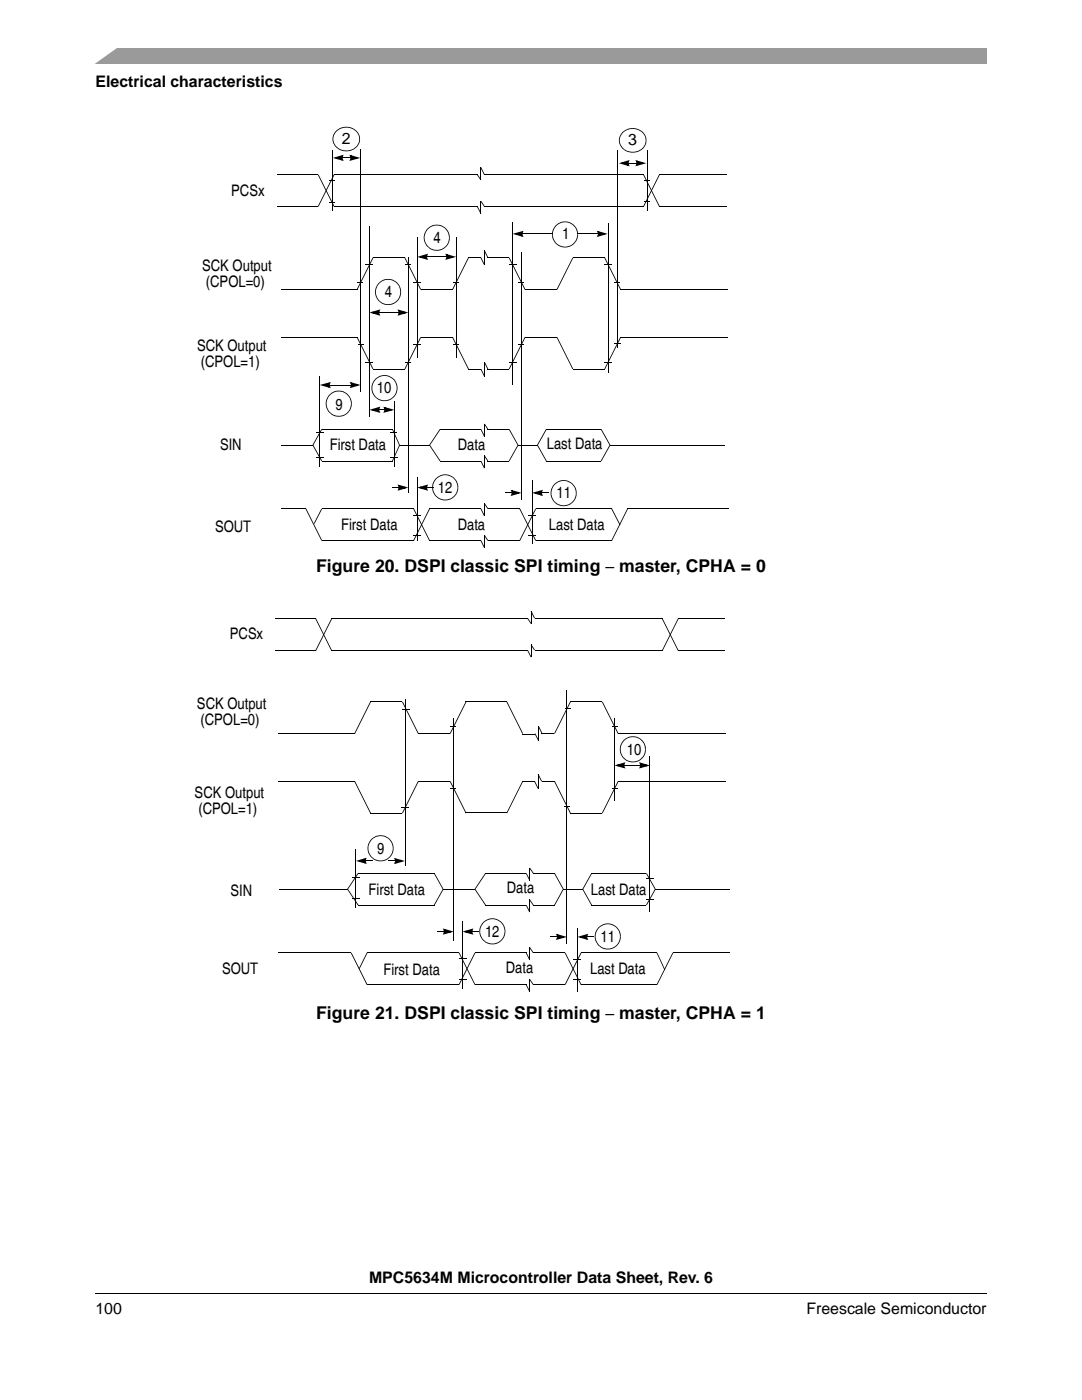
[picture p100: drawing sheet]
<svg xmlns="http://www.w3.org/2000/svg" width="216mm" height="279mm" viewBox="0 0 216 279" stroke-linecap="round" stroke-linejoin="round" font-family="sans-serif">
<defs><g id="words">
<g font-size="3.5">
<text x="63.1" y="114.2">Figure 20. DSPI classic SPI timing – master, CPHA = 0</text>
<text x="63.1" y="203.3">Figure 21. DSPI classic SPI timing – master, CPHA = 1</text>
</g>
<g font-size="3.2">
<text x="19.1" y="17.4">Electrical characteristics</text>
<text x="68.2" y="28.7">2</text>
<text x="125.4" y="28.9">3</text>
<text x="46.1" y="39.1">PCSx</text>
<text x="112.2" y="47.8">1</text>
<text x="86.5" y="48.5">4</text>
<text x="40.3" y="54.1">SCK Output</text>
<text x="41.1" y="57.3">(CPOL=0)</text>
<text x="76.8" y="59.3">4</text>
<text x="39.3" y="70">SCK Output</text>
<text x="40" y="73.2">(CPOL=1)</text>
<text x="66.9" y="81.8">9</text>
<text x="75.2" y="78.4">10</text>
<text x="43.9" y="89.9">SIN</text>
<text x="65.8" y="89.9">First Data</text>
<text x="91.4" y="89.9">Data</text>
<text x="109.1" y="89.6">Last Data</text>
<text x="87.4" y="98.3">12</text>
<text x="111" y="99.5">11</text>
<text x="42.9" y="106.2">SOUT</text>
<text x="68.1" y="105.7">First Data</text>
<text x="91.3" y="105.7">Data</text>
<text x="109.5" y="105.7">Last Data</text>
<text x="45.9" y="127.5">PCSx</text>
<text x="39.3" y="141.6">SCK Output</text>
<text x="40" y="144.8">(CPOL=0)</text>
<text x="125.1" y="150.6">10</text>
<text x="38.8" y="159.2">SCK Output</text>
<text x="39.6" y="162.4">(CPOL=1)</text>
<text x="75.3" y="170.5">9</text>
<text x="46" y="178.8">SIN</text>
<text x="73.5" y="178.5">First Data</text>
<text x="101.1" y="178.2">Data</text>
<text x="117.9" y="178.6">Last Data</text>
<text x="96.8" y="186.9">12</text>
<text x="119.8" y="187.9">11</text>
<text x="44.3" y="194.3">SOUT</text>
<text x="76.5" y="194.6">First Data</text>
<text x="100.9" y="194.2">Data</text>
<text x="117.7" y="194.5">Last Data</text>
<text x="73.6" y="256.1">MPC5634M Microcontroller Data Sheet, Rev. 6</text>
<text x="19" y="262.3">100</text>
<text x="160.9" y="262.3">Freescale Semiconductor</text>
</g>
</g></defs>
<path d="M19 258.1v.1z" fill="#000"/>
<path d="M19 258.1h177.8" fill="none" stroke="#000" stroke-width=".2"/>
<path d="M19 9.5h177.8v3.2h-177.8z" fill="#9a9a9a"/>
<path d="M17.1 9.2h6.8l-5.3 3.8h-1.5z" fill="#fff"/>
<g fill="none" stroke="#000" stroke-width=".2">
<path d="M55.4 34.9h8.1M66.7 34.9h28.5M71.9 29.8v48.5M95.9 33.4v2.5M96.6 34.9h31.8M123.1 29.9v39.4M129.1 30v11.9M131.6 34.9h13.4M55.4 41.2h8.1M56.1 57.8h15.1M66.7 41.2h28.5M73.7 45.1v38.1"/>
<path d="M74.4 51.4h6.4M81.5 51.4v47M83.2 47.5v24M83.9 57.8h6.4M85.2 51.3h3.8M91 47.4v24M93.5 51.4h2.4M95.9 40.2v2.4M96.6 41.2h31.8M96.6 50v2.9M97.3 51.4h4.3M102.3 44.4v32.4"/>
<path d="M104.1 50.3v49.5M104.2 46.7h6M104.8 57.8h6.3M114.3 51.4h6.3M115.2 46.7h4.1M121.3 44.5v29.9M123.8 57.8h21.5M131.6 41.2h13.4M56.1 67.3h15.1M63.8 75.1v18M65.8 76.8h4.2M74.4 73.7h6.4"/>
<path d="M75.7 62.4h3.8M83.9 67.3h6.4M93.5 73.7h2.4M96.6 72.3v2.8M97.3 73.7h4.3M104.8 67.3h6.3M114.3 73.7h6.3M123.8 67.3h21.5M56.1 88.8h6.3M64.2 85.7h14.1M64.2 92h14.1M78.7 80v13.1"/>
<path d="M79.7 88.8h6M83.2 95.2v12.6M87.8 85.7h8.1M87.8 92h8.1M96.6 84.6v2.5M96.6 91v2.4M97.3 85.7h4.3M97.3 92h4.3M103.4 88.8h3.8M106.2 95.9v12.7M109 85.7h10.9M109 92h10.9"/>
<path d="M121.7 88.8h23M56.1 101.5h4.9M64.2 101.5h18.3M64.2 107.9h18.3M85.7 101.5h10.2M85.7 107.9h10.2M96.6 100.5v2.5M96.6 106.8v2.5M97.3 101.5h6.4M97.3 107.9h6.4M106.9 101.5h15.1M106.9 107.9h15.1"/>
<path d="M125.2 101.5h20.2"/>
</g>
<g fill="#000">
<path d="M66.6 34.8l.1 .1-3.1 6.4-.2-.1zM95.2 34.9l.1-.1 .7 1.1-.1 .1zM95.9 33.5l.1-.1 .7 1.4-.1 .1zM125.2 32.5h.3v.2h-.3zM123.5 32.6l2.1-.7-.2 .5-1.2 .3-.1-.3 1.3 .3-.1 .4-.3-.5 .4-.1 .2 .7zM125.4 32.5h1.6v.2h-1.6zM125.2 32.2l.3 .1-.1 .3h-.4zM127 32.5h.4l-.1 .5-.4-.1zM126.9 32.5h.3v.2h-.3zM126.8 31.9l2.2 .7-2.2 .6 .2-.5 1.2-.3 .2 .3-1.4-.3 .1-.4 .3 .5-.4 .1zM128.5 35.9h1.1v.1h-1.1zM131.5 34.8l.2 .1-3.2 6.4-.2-.1z"/>
<path d="M63.4 34.9l.2-.1 3.1 6.4-.1 .1zM74.4 51.4l.1 .1-3.2 6.3-.1-.1zM71.3 56.3h1.1v.2h-1.1zM73 52.8h1.4v.1h-1.4zM75.6 56.4l.2-.1a2.51 2.51 0 0 1 2.4-.5 2.65 2.65 0 0 1 1.8 2.5h-.1l-.1-.7-.3-.7-.7-.7-.9-.3h-1l-.4 .1-1.1 .9-.4 1.1 .1 1 .3 .6 .5 .6-.1 .1a2.56 2.56 0 0 1-.2-3.9zM80.9 52.8h1.1v.1h-1.1zM82.5 56.3h1.4v.2h-1.4zM80.7 51.5l.2-.1 3.1 6.3-.1 .1zM85 51.2h.3v.2h-.3zM83.2 51.3l2.2-.7-.2 .5-1.3 .3-.1-.3 1.4 .3-.2 .4-.2-.5 .4-.1 .2 .7zM84.9 50.8l.4 .2-.1 .3h-.4zM85.6 49.3l.6 .4 .7 .2 1.2-.2 1.1-.9 .3-.6 .1-.8h.1a2.6 2.6 0 0 1-2.3 2.6 2.69 2.69 0 0 1-1.7-.4l-.2-.2z"/>
<path d="M89 51.2h.3v.2h-.3zM89.1 51.2h.4l-.2 .5-.3-.2zM88.9 50.6l2.1 .7-2.1 .6 .2-.5 1.2-.3 .1 .3-1.3-.3 .1-.4 .3 .5-.4 .1zM85.1 45.8l.4-.4a2.51 2.51 0 0 1 2.4-.5 2.65 2.65 0 0 1 1.8 2.5h-.1l-.3-1.1-.8-.9-.8-.4h-1l-.5 .2-.9 .7-.6 1.3 .1 1 .5 .8 .3 .3-.1 .1a2.6 2.6 0 0 1-.4-3.6zM93.4 51.4l.2 .1-3.2 6.3-.2-.1zM90.5 56.3h1v.2h-1zM95.2 41.3l.1-.1 .7 1.4-.1 .1zM95.9 40.2l.1-.1 .7 1.1-.1 .1zM95.9 51.5l.1-.1 .7 1.4-.1 .1zM96.6 50.1l.1-.1 .7 1.4-.1 .1zM101.6 52.8h1.4v.1h-1.4zM103.5 56.3h1.1v.2h-1.1z"/>
<path d="M104 46.6h.3v.2h-.3zM102.3 46.7l2.2-.6-.3 .4-1.2 .3-.1-.3 1.3 .4-.1 .3-.2-.5 .3-.1 .3 .7zM104 46.3l.3 .1-.1 .3h-.3zM101.5 51.5l.2-.1 3.1 6.3-.1 .1zM114.2 51.4l.2 .1-3.2 6.3-.1-.1zM111.2 48.7l.6 .3 .7 .2 1.2-.2 .6-.3 .5-.5 .3-.9 .1-.5h.1a2.6 2.6 0 0 1-1.4 2.4 2.6 2.6 0 0 1-2.8-.4zM110.7 45.1l.6-.5a2.58 2.58 0 0 1 2.5-.2l1.1 .9 .3 .7 .1 .8h-.1l-.1-.7-.3-.7-.7-.6-1.1-.4-1.2 .2-1 .7-.5 1.3 .1 .9 .4 .8 .4 .4-.1 .1a2.65 2.65 0 0 1-.4-3.7zM119.4 46.6h.3l-.1 .5-.4-.1zM119.2 46.6h.3v.2h-.3zM119.1 46.1l2.1 .6-2.1 .6 .3-.4 1.2-.4 .1 .3-1.3-.3 .1-.3 .2 .4-.3 .1zM120.6 52.8h1.4v.1h-1.4zM122.7 56.3h1v.2h-1z"/>
<path d="M120.6 51.5l.1-.1 3.2 6.3-.1 .1zM128.5 40.1h1.1v.2h-1.1zM128.3 34.9l.2-.1 3.2 6.4-.2 .1zM65.6 76.8h.3v.1h-.3zM63.8 76.8l2.2-.6-.3 .5-1.2 .3-.1-.3 1.3 .3-.1 .4-.2-.5 .3-.1 .3 .7zM65.5 76.4l.4 .2-.2 .3h-.3zM69.9 76.8h.3v.1h-.3zM70.1 76.8h.3l-.1 .5-.4-.2zM69.8 76.2l2.1 .6-2.1 .7 .3-.5 1.2-.3 .1 .3-1.3-.3 .1-.4 .2 .5-.3 .1zM71.2 67.4l.1-.1 3.2 6.3-.1 .1zM71.4 68.6h1.1v.2h-1.1zM73 72.2h1.4v.1h-1.4z"/>
<path d="M75.2 79.3l.6 .4 .7 .2 1.2-.2 .9-.7 .4-.6 .2-1h.1a2.59 2.59 0 0 1-2.3 2.7 2.69 2.69 0 0 1-1.7-.5l-.2-.1zM75.5 62.3h.3v.2h-.3zM73.7 62.4l2.2-.7-.3 .5-1.2 .3-.1-.3 1.3 .4-.1 .3-.2-.5 .3-.1 .3 .7zM75.4 62l.4 .1-.2 .3h-.3zM75.9 60.2l1 .5 1.5-.2 1.1-.9 .2-.4 .2-.9h.1a2.59 2.59 0 0 1-3.1 2.5l-.9-.3-.2-.2zM74.9 75.6a2.61 2.61 0 0 1 2.8-.6 2.61 2.61 0 0 1 1.6 2.4l-.1 .1-.3-1.2-.6-.7-1.1-.5h-1.2l-1 .6-.6 1-.1 1.3 .4 .8 .5 .5-.1 .2-.5-.6a2.42 2.42 0 0 1-.4-2l.2-.7zM79.4 62.3h.4v.2h-.4zM79.6 62.3h.3l-.1 .5-.3-.1zM79.3 61.7l2.2 .7-2.2 .6 .3-.4 1.2-.4 .1 .3-1.3-.3 .1-.4 .2 .5-.3 .1zM80.9 72.2h1.1v.1h-1.1zM82.5 68.6h1.4v.2h-1.4zM83.9 67.3l.1 .1-3.1 6.3-.2-.1z"/>
<path d="M90.2 67.4l.2-.1 3.2 6.3-.2 .1zM90.5 68.6h1v.2h-1zM95.9 73.7l.1-.1 .7 1.4-.1 .1zM96.6 72.3l.1-.1 .7 1.4-.1 .1zM101.6 72.2h1.4v.1h-1.4zM103.5 68.6h1.1v.2h-1.1zM104.7 67.3l.1 .1-3.1 6.3-.2-.1zM111.1 67.4l.1-.1 3.2 6.3-.2 .1zM120.6 72.2h1.4v.1h-1.4zM122.6 68.4h1.2v.2h-1.2zM123.8 67.3l.1 .1-3.2 6.3-.1-.1zM64.1 85.6l.2 .1-1.8 3.2-.1-.1z"/>
<path d="M62.4 88.9l.1-.1 1.8 3.2-.2 .1zM63.1 86.3h1.4v.1h-1.4zM63.1 91.2h1.4v.2h-1.4zM66.1 82.4l1 .6 1.4-.2 1.1-.9 .4-1.3h.2a2.6 2.6 0 0 1-2.6 2.6l-1-.2-.6-.4zM65.7 78.7l.3-.2a2.51 2.51 0 0 1 2.4-.4 2.7 2.7 0 0 1 1.8 2.5h-.2l-.4-1.4-.6-.7-.9-.3h-1l-.4 .1-1.1 .9-.4 1.1 .1 1 .3 .6 .5 .5-.1 .2a2.57 2.57 0 0 1-.3-3.9zM75.5 81.7h.3v.2h-.3zM73.7 81.8l2.2-.6-.3 .4-1.2 .4-.1-.4 1.3 .4-.1 .3-.2-.4 .3-.2 .3 .7zM75.7 81.7h1v.2h-1zM75.4 81.4l.4 .1-.2 .4h-.3zM76.6 81.7h.3v.2h-.3zM76.8 81.7h.3l-.1 .5-.4-.1zM76.5 81.2l2.2 .6-2.2 .6 .3-.4 1.2-.4 .1 .4-1.3-.4 .1-.3 .2 .4-.3 .2z"/>
<path d="M78 86.3h1.3v.1h-1.3zM78 91.2h1.4v.2h-1.4zM78.2 97.2l.1 .2zM79.7 88.8l.1 .1-1.4 3.2-.2-.1zM78.3 97.2h1.2v.2h-1.2zM78.2 85.7l.2-.1 1.4 3.2-.1 .1zM79.4 97.2h.4v.2h-.4zM79.6 97.2h.3l-.1 .5-.3-.1zM79.3 96.7l2.2 .6-2.2 .6 .3-.4 1.2-.4 .1 .4-1.3-.4 .1-.3 .2 .4-.3 .2zM85 97.2h.3v.2h-.3zM83.2 97.3l2.2-.6-.2 .4-1.3 .4-.1-.4 1.4 .4-.2 .3-.2-.4 .4-.2 .2 .7zM85.2 97.2h1.2v.2h-1.2z"/>
<path d="M84.9 96.9l.4 .1-.1 .4h-.4zM87.8 85.6l.1 .1-2.1 3.2-.2-.1zM85.6 88.9l.2-.1 2.1 3.2-.1 .1zM86.4 97.2l.1 .2zM87.3 99.1l.6 .4 .7 .2 1.2-.2 1.1-.9 .3-.6 .1-.7h.1a2.6 2.6 0 0 1-3.8 2.3l-.4-.3zM87 95.4a2.6 2.6 0 0 1 2.8-.5 2.6 2.6 0 0 1 1.6 2.4h-.1l-.1-.8-.3-.6-.7-.6-1.3-.5-1.2 .3-.9 .8-.4 .9 .1 1.2 .3 .6 .5 .5-.1 .2a2.62 2.62 0 0 1-.2-3.9zM95.9 85.7l.1-.1 .7 1.4-.1 .1zM95.9 92.1l.1-.1 .7 1.4-.1 .1zM96.6 84.6h.1l.7 1-.1 .1zM96.6 91l.1-.1 .7 1.1-.1 .1zM100.8 98.3h1.3v.1h-1.3zM103.3 88.8l.1 .1-1.7 3.2-.2-.1z"/>
<path d="M101.5 85.7l.2-.1 1.7 3.2-.1 .1zM102.2 98.3h.3l-.1 .5-.4-.1zM102 98.3h.3v.1h-.3zM101.9 97.7l2.2 .7-2.2 .6 .3-.4 1.2-.4 .1 .3-1.3-.3 .1-.3 .2 .4-.3 .1zM107.9 98.3h.3v.1h-.3zM106.1 98.4l2.2-.7-.2 .5-1.3 .3-.1-.3 1.4 .4-.1 .3-.3-.5 .4-.1 .2 .7zM108.1 98.3h1.2v.1h-1.2zM107.9 98l.3 .1-.1 .3h-.4zM107.2 88.9l.1-.1 1.8 3.2-.2 .1zM108.9 85.6l.2 .1-1.8 3.2-.1-.1zM109.3 98.3l.1 .1zM110.6 96.6a2.59 2.59 0 0 1 2.9-.6 2.59 2.59 0 0 1 1.6 2.4h-.2l-.1-.7-.3-.7-.7-.6-1.1-.4-1.2 .2-.9 .7-.5 1 .1 1.2 .2 .7 .5 .5-.1 .1-.2-.1a2.61 2.61 0 0 1 0-3.7z"/>
<path d="M121.6 88.8l.2 .1-1.8 3.2-.1-.1zM119.9 85.7l.1-.1 1.8 3.2-.2 .1zM64.1 101.5l.2 .1-1.5 2.9h-.2zM61 101.6l.1-.1 3.2 6.3-.2 .1zM85.6 101.5l.2 .1-3.2 6.3-.1-.1zM82.5 102.9h1.4v.1h-1.4zM82.5 106.7h1.4v.2h-1.4zM82.5 101.6l.1-.1 3.2 6.3-.2 .1zM95.9 101.6l.1-.1 .7 1.4-.1 .1zM95.9 107.9l.1-.1 .7 1.5h-.1zM96.6 100.5l.1-.1 .7 1.1-.1 .1zM96.6 106.9l.1-.1 .7 1-.1 .1z"/>
<path d="M106.8 101.5l.2 .1-3.2 6.3-.2-.1zM105.5 102.9h1.4v.1h-1.4zM105.5 106.7h1.4v.2h-1.4zM103.6 101.6l.2-.1 3.2 6.3-.2 .1zM110.9 100.3l.6 .4 .7 .1 1.2-.1 1.1-.9 .4-.9v-.5h.2a2.6 2.6 0 0 1-1.5 2.4 2.6 2.6 0 0 1-2.8-.4zM125.2 101.5l.1 .1-3.2 6.3-.1-.1zM122 101.6l.1-.1 1.7 3.2-.1 .1z"/>
</g>
<g fill="#000">
<path d="M124.1 32.6l1.2-.4-.1 .4 .1 .3zM127.1 32.2l1.2 .4-1.2 .3 .1-.3zM83.9 51.3l1.2-.4-.1 .4 .1 .3zM89.2 50.9l1.2 .4-1.2 .3 .1-.3zM102.9 46.7l1.3-.4-.2 .4 .2 .3zM119.4 46.3l1.2 .4-1.2 .3 .1-.3zM64.5 76.8l1.2-.3-.1 .3 .1 .4zM70.1 76.5l1.2 .3-1.2 .4 .1-.4zM74.4 62.4l1.2-.4-.1 .4 .1 .3zM79.6 62l1.2 .4-1.2 .3 .2-.3zM74.4 81.8l1.2-.4-.1 .4 .1 .3zM76.8 81.4l1.2 .4-1.2 .3 .1-.3z"/>
<path d="M79.6 97l1.2 .3-1.2 .4 .2-.4zM83.9 97.3l1.2-.3-.1 .3 .1 .4zM102.2 98l1.2 .4-1.2 .3 .1-.3zM106.8 98.4l1.2-.4-.1 .4 .1 .3z"/>
</g>
<path d="M124.2 26.5a2.67 2.67 0 0 1 3-.7 2.67 2.67 0 0 1 1.7 2.7 2.7 2.7 0 0 1-3 1.9 2.7 2.7 0 0 1-2.3-2.6l.2-.7z" fill-rule="evenodd" fill="#fff"/>
<path d="M65.7 36h1.1v.2h-1.1zM68.1 31.4h.3v.2h-.3zM66.4 31.5l2.2-.6-.3 .4-1.2 .4-.1-.4 1.3 .4-.1 .3-.2-.4 .3-.1 .3 .6zM68.3 31.4h1.6v.2h-1.6zM68.1 31.1l.3 .1-.1 .4h-.3zM69.8 31.4h.3v.2h-.3zM70 31.5h.3l-.1 .4-.4-.1zM69.7 30.9l2.2 .6-2.2 .6 .3-.4 1.2-.4 .1 .4-1.3-.4 .1-.3 .2 .5-.3 .1zM124.6 29.8l.6 .3 .8 .2 1.3-.2 .9-.6 .5-.8 .1-.7h.2a2.52 2.52 0 0 1-2.5 2.5l-1.3-.2-.7-.4zM124.3 26.3a2.98 2.98 0 0 1 4.1 .1l.4 .7 .2 .9h-.2l-.1-.7-.3-.6-.5-.5-.6-.3-.8-.2-.8 .1-.5 .1-.8 .5-.5 .7-.2 .9 .2 .9 .7 .9-.1 .1a2.31 2.31 0 0 1-.2-3.6zM65.7 40.3h1.1v.1h-1.1z" fill="#000"/>
<path d="M66.3 30.1v12" fill="none" stroke="#000" stroke-width=".2"/>
<path d="M67.1 31.5l1.2-.3-.2 .3 .2 .4zM70 31.2l1.2 .3-1.2 .4 .1-.4z" fill="#000"/>
<path d="M67 26.2a2.67 2.67 0 0 1 3.1-.7 2.67 2.67 0 0 1 1.6 2.7 2.69 2.69 0 0 1-2.9 1.9 2.69 2.69 0 0 1-2.4-2.6l.2-.7z" fill-rule="evenodd" fill="#fff"/>
<g fill="#000">
<path d="M67.5 29.5l1.1 .5 1.5-.1 .5-.2 .6-.7 .4-.6 .1-.7h.1a2.66 2.66 0 0 1-3.2 2.5l-1-.4-.2-.1zM67.1 26l.7-.4a3 3 0 0 1 3.4 .6l.5 .8 .1 .7h-.1l-.1-.6-.5-.8-.6-.5-.6-.2-1.3-.1-.7 .2-.6 .4-.6 .8-.2 .9 .2 .9 .8 .8-.1 .2a2.3 2.3 0 0 1-.3-3.7zM62.9 123.5l.2-.1 3.2 6.4-.2 .1zM66.1 123.4l.2 .1-3.2 6.4-.2-.1zM105.2 129.8l.1-.1 .7 1.4-.1 .1zM105.2 123.4l.1-.1 .7 1.1-.1 .1zM105.9 128.7l.1-.1 .7 1.1-.1 .1zM105.9 122l.1-.1 .7 1.4-.1 .1zM132.1 123.5l.1-.1 3.2 6.4-.1 .1zM135.3 123.4l.1 .1-3.2 6.4-.1-.1zM73.9 140l.1 .1-3.2 6.4-.1-.1zM70.7 156l.1-.1 3.2 6.3-.1 .1z"/>
<path d="M80.4 141.4h1.4v.2h-1.4zM80.2 140.1l.2-.1 3.1 6.4-.1 .1zM83.4 155.9l.1 .1-3.1 6.3-.2-.1zM92.9 140l.2 .1-3.2 6.4-.2-.1zM89.8 157.3h1.1v.1h-1.1zM89.8 144.9h1.1v.2h-1.1zM89.7 156l.2-.1 3.2 6.3-.2 .1zM101 140.1l.2-.1 3.2 6.4-.2 .1zM104.2 155.9l.2 .1-3.2 6.3-.2-.1zM106.7 146.5l.1-.1 .7 1.4-.1 .1zM106.6 156l.1-.1 .7 1.4-.1 .1zM107.4 145l.1-.1 .7 1.5-.1 .1z"/>
<path d="M107.3 154.6l.1-.1 .8 1.4-.2 .1zM113.7 140l.2 .1-3.2 6.4-.1-.1zM110.6 156l.1-.1 3.2 6.3-.2 .1zM112.8 141.4h1v.2h-1zM122.1 144.9h1v.2h-1zM122.3 157.3h1v.1h-1zM120.1 140.1l.1-.1 3.2 6.4-.1 .1zM123.3 155.9l.1 .1-3.2 6.3-.1-.1zM124.4 152.7h.3v.1h-.3zM122.6 152.8l2.2-.7-.3 .5-1.2 .3-.1-.3 1.3 .3-.1 .4-.2-.5 .3-.1 .3 .7zM124.3 152.3l.4 .2-.2 .3h-.3zM124.7 151.4l.6 .4 .7 .2 1.2-.2 1.1-.9 .2-.4 .2-1h.2a2.61 2.61 0 0 1-4.1 2.2l-.2-.1z"/>
<path d="M127.6 152.7h.4v.1h-.4zM127.6 152.7l.1 .1zM127.8 152.7h.3l-.1 .5-.3-.2zM127.5 152.1l2.2 .7-2.2 .6 .3-.5 1.2-.3 .1 .3-1.3-.3 .1-.4 .2 .5-.3 .1zM124.3 147.9a2.61 2.61 0 0 1 2.9-.8 2.61 2.61 0 0 1 1.7 2.4l-.2 .1-.3-1.2-.7-.9-.9-.3h-1.2l-.9 .5-.7 1.1-.2 .8 .2 .7 .2 .6 .5 .5-.1 .2-.3-.4a2.66 2.66 0 0 1 0-3.3zM71.4 174.2l.1 .1-2.1 3.2-.1-.1zM69.3 177.5l.1-.1 2.1 3.2-.1 .1zM70.3 175.1h1.3v.1h-1.3zM70.3 179.3h1.3v.2h-1.3zM72.7 171.7h.4v.2h-.4zM71 171.8l2.2-.6-.3 .4-1.2 .4-.1-.4 1.3 .4-.1 .3-.2-.4 .3-.2 .3 .7zM73 171.7h1.2v.2h-1.2z"/>
<path d="M72.7 171.4l.3 .1-.1 .4h-.3zM74.2 171.7l.1 .2zM74.4 171.2l.6 .4 .7 .1 1.2-.1 1.1-.9 .4-1.4h.1a2.64 2.64 0 0 1-2.3 2.6 2.69 2.69 0 0 1-1.7-.4l-.2-.2zM77.5 171.7l.1 .2zM77.6 171.7h1.2v.2h-1.2zM74.1 167.5a2.6 2.6 0 0 1 2.8-.6 2.6 2.6 0 0 1 1.6 2.4h-.1l-.3-1.2-.8-.8-1.1-.4-1 .1-1 .6-.6 1v1.2l.3 .9 .5 .5-.1 .1-.5-.5a2.42 2.42 0 0 1-.4-2l.3-.8zM78.8 171.7h.3v.2h-.3zM78.9 171.8h.3l-.1 .5-.3-.2zM78.6 171.2l2.2 .6-2.2 .7 .3-.5 1.2-.3 .1 .3-1.3-.3 .1-.4 .2 .5-.3 .1zM80.1 161.1h1.4v.2h-1.4zM86.6 174.3l.1-.1 1.8 3.2-.2 .1zM96.8 174.2l.2 .1-2.2 3.2-.1-.1z"/>
<path d="M94.7 177.5l.1-.1 2.2 3.2-.2 .1zM104.9 174.3l.2-.1 .7 1.4-.2 .1zM105.6 173.3l.2-.1 .7 1-.2 .1zM110.6 174.3l.1-.1 1.8 3.2-.2 .1zM112.6 160.8h1v.2h-1zM118 174.2l.1 .1-1.7 3.2-.2-.1zM129 175.3h1.4v.1h-1.4zM129 179.5h1.4v.2h-1.4zM128.9 174.3l.2-.1 1.7 3.2-.1 .1zM73.2 190.1l.1 .1-1.6 3.2h-.1zM70 190.2l.1-.1 3.2 6.4-.1 .1zM88.3 177.4l.2 .1-1.8 3.2-.1-.1z"/>
<path d="M87.3 185.8h1.3v.2h-1.3zM88.5 185.8h.3v.2h-.3zM88.6 185.9h.4l-.2 .4-.3-.1zM88.4 185.3l2.2 .6-2.2 .6 .2-.4 1.2-.3 .1 .3-1.3-.4 .1-.3 .3 .5-.4 .1zM94.7 190.1l.1 .1-3.1 6.4-.2-.1zM91.6 191.1h1.4v.2h-1.4zM91.6 195.4h1.4v.1h-1.4zM94 185.8h.3v.2h-.3zM92.3 185.9l2.1-.6-.2 .4-1.2 .4-.1-.3 1.3 .3-.1 .3-.2-.4 .3-.1 .3 .6zM94.2 185.8h1.3v.2h-1.3zM94 185.5l.3 .1-.1 .4h-.3zM91.5 190.2l.2-.1 3.1 6.4-.1 .1z"/>
<path d="M96.7 187.7l.6 .4 .7 .2 1.2-.2 1.1-.9 .4-1.3h.2a2.64 2.64 0 0 1-2.4 2.6 2.69 2.69 0 0 1-1.7-.5l-.2-.1zM96.4 184a2.61 2.61 0 0 1 2.8-.5 2.61 2.61 0 0 1 1.7 2.4h-.2l-.3-1.2-.6-.7-1-.5-1.3 .1-1 .6-.6 .9v1.3l.3 .8 .5 .5-.1 .2-.5-.6a2.42 2.42 0 0 1-.4-1.9l.3-.8zM104.9 190.2l.2-.1 .7 1.4-.2 .1zM104.9 196.6l.2-.1 .7 1.4-.2 .1zM104.9 180.7l.2-.1 .7 1.4-.2 .1zM105.6 189.1h.2l.7 1-.2 .1zM105.6 195.5l.2-.1 .7 1.1-.2 .1zM105.6 179.6l.2-.1 .7 1.1-.2 .1zM109.8 186.9h1.3v.2h-1.3zM112.3 177.4l.2 .1-1.8 3.2-.1-.1zM111.1 186.9h.3v.2h-.3zM111.2 186.9h.3l-.1 .5-.3-.1z"/>
<path d="M110.9 186.4l2.2 .6-2.2 .6 .3-.4 1.2-.4 .1 .4-1.3-.4 .1-.3 .2 .4-.3 .1zM115.9 190.1l.1 .1-3.2 6.4-.1-.1zM114.5 191.5h1.4v.1h-1.4zM114.5 195.4h1.4v.1h-1.4zM112.7 190.2l.1-.1 3.2 6.4-.1 .1zM116.9 186.9h.3v.2h-.3zM115.2 187l2.2-.6-.3 .4-1.2 .4-.1-.4 1.3 .4-.1 .3-.2-.5 .3-.1 .3 .7zM117.2 186.9h1.3v.2h-1.3zM116.9 186.6l.3 .1-.1 .3h-.3zM116.2 177.5l.2-.1 1.7 3.2-.1 .1zM119.7 188.8l.6 .3 .7 .2 1.2-.2 .8-.5 .3-.3 .3-.7 .1-.7h.2a2.59 2.59 0 0 1-4.1 2.2l-.2-.2zM119.4 185l.4-.3a2.52 2.52 0 0 1 2.9 0 2.48 2.48 0 0 1 1.2 2.2h-.2l-.1-.7-.3-.7-.7-.6-1.1-.4-1 .1-1 .6-.5 1-.2 .7 .2 .7 .3 .7 .4 .5-.1 .1-.5-.5a2.52 2.52 0 0 1 0-3z"/>
<path d="M130.7 177.4l.1 .1-1.7 3.2-.2-.1zM134.2 190.1l.1 .1-3.1 6.4-.2-.1zM131 190.2l.2-.1 1.5 3.4-.1 .1z"/>
</g>
<g fill="none" stroke="#000" stroke-width=".2">
<path d="M54.9 123.5h8.1M54.9 129.8h8.1M66.2 123.5h39.2M66.2 129.8h39.2M80.9 139.6v33.2M92.9 140h8.2M106 122v2.4M106 128.7v2.4M106.7 123.5h25.5M106.7 129.8h25.5M113.1 137.8v50.6M135.3 123.5h9.2"/>
<path d="M135.3 129.8h9.2M55.6 155.9h15.2M55.6 146.4h15.2M73.9 140.1h6.4M83.5 155.9h6.3M83.5 146.4h6.3M90.5 143.2v44.5M104.3 146.5h2.4M104.3 156h2.4M107.4 154.5v2.9M107.5 145v2.8M108.1 146.4h2.4"/>
<path d="M108.2 155.9h2.4M113.8 140.1h6.4M122.6 143.4v16.4M123.3 155.9h21.5M123.3 146.4h21.5M124.6 152.8h3M129.7 151v31M55.6 177.5h13.7M70.9 169.4v11.7M71.5 174.3h15.1M73.9 162.3h6.4M88.4 177.5h6.4"/>
<path d="M92.9 162.2h8.2M96.9 174.3h8.1M105.7 173.2v2.5M105.7 179.6v2.4M106.4 174.3h4.2M112.4 177.5h3.9M113.8 162.3h6.4M118 174.3h11M130.7 177.5h14.9M55.6 190.2h14.5M71.5 180.6h15.1M73.2 190.2h18.4"/>
<path d="M73.2 196.5h18.4M92.3 183.8v13.4M94.8 190.2h10.2M94.8 196.5h10.2M96.9 180.6h8.1M105.7 189.1v2.5M105.7 195.5v2.4M106.4 190.2h6.4M106.4 196.5h6.4M106.4 180.6h4.2M115.2 185.2v12.7M115.9 190.2h15.2"/>
<path d="M115.9 196.5h15.2M118 180.6h11M134.3 190.2h11.3"/>
</g>
<path d="M123.3 152.8l1.2-.4-.1 .4 .1 .3zM127.8 152.4l1.2 .4-1.2 .3 .2-.3zM71.7 171.8l1.2-.3-.2 .3 .2 .3zM78.9 171.5l1.3 .3-1.3 .4 .2-.4zM88.7 185.6l1.2 .3-1.2 .4 .1-.4zM92.9 185.9l1.2-.3-.1 .3 .1 .4zM111.2 186.6l1.3 .4-1.3 .3 .2-.3zM115.8 187l1.3-.4-.2 .4 .2 .3z" fill="#000"/>
<use href="#words"/>
</svg>
